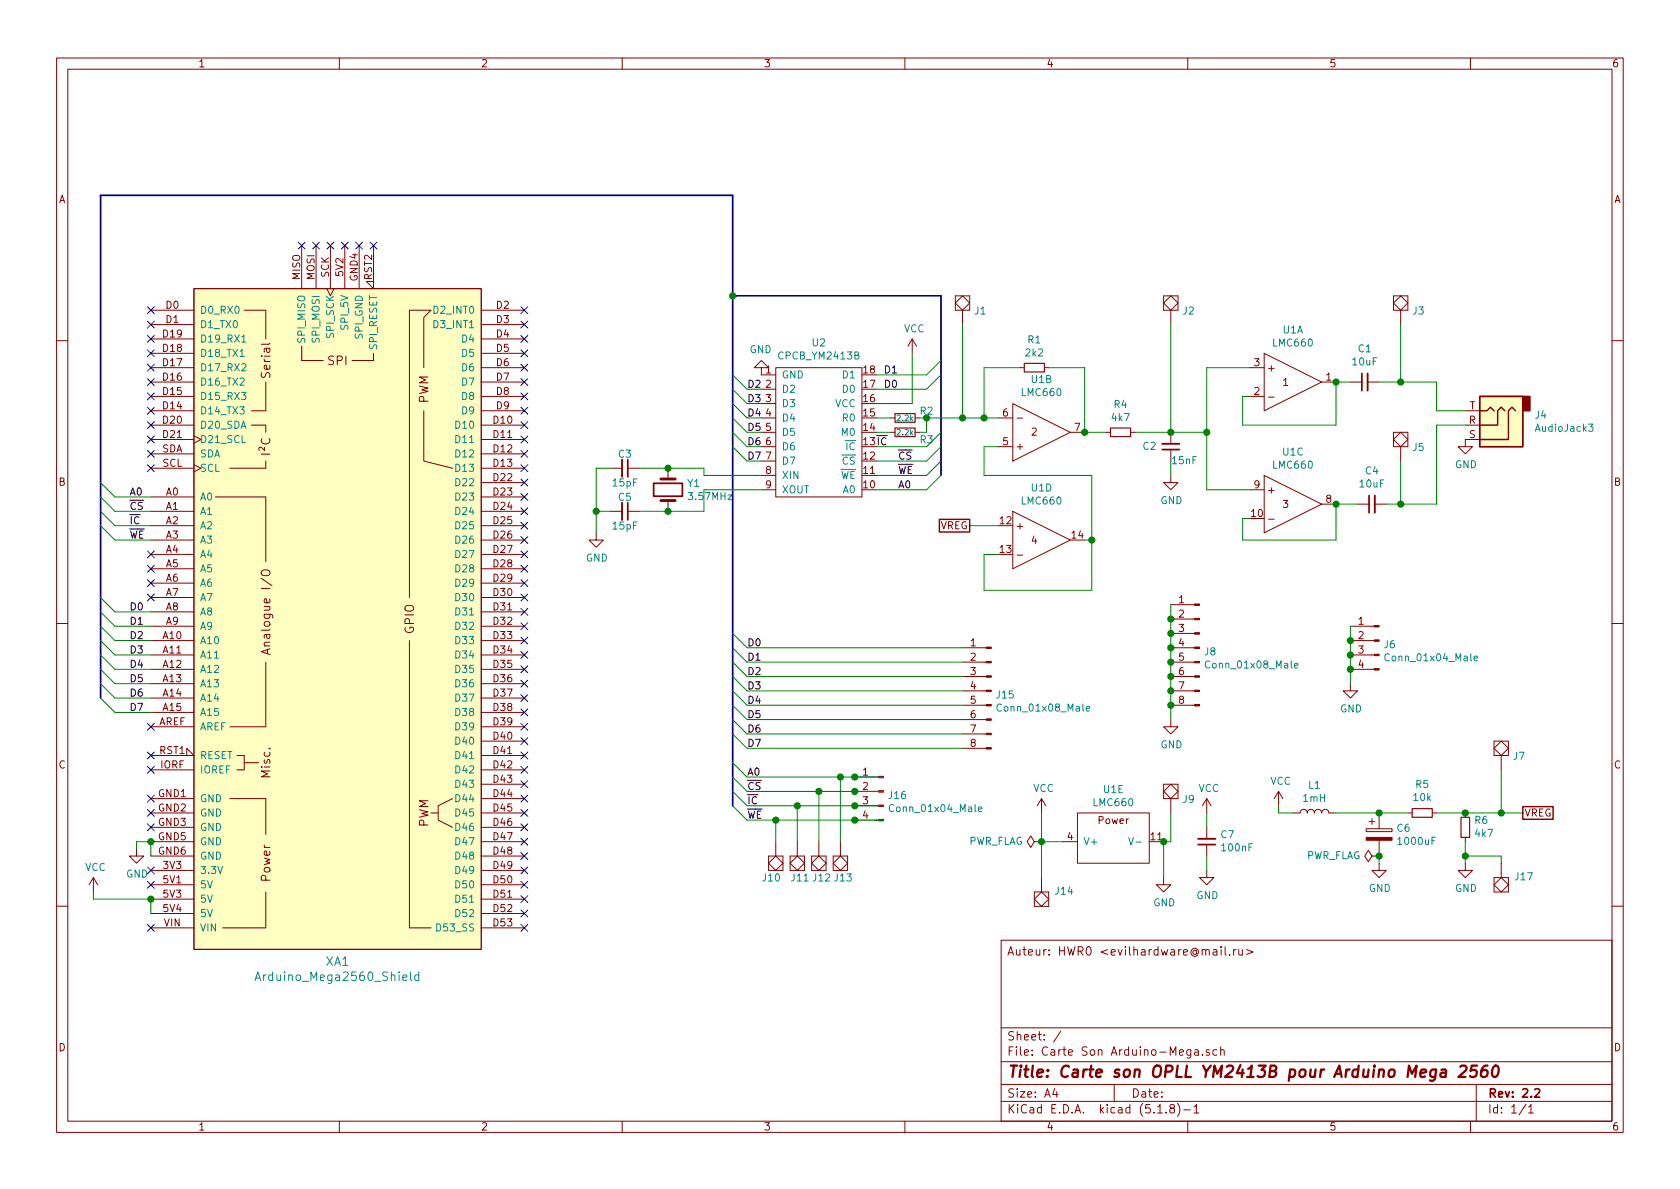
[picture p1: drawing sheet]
<svg xmlns="http://www.w3.org/2000/svg" width="297mm" height="210mm" viewBox="0 0 297 210" stroke-linecap="round" stroke-linejoin="round" font-family="sans-serif">
<defs><g id="words">
<text font-size="2.8" fill="#840000" x="178" y="190.5">Title: Carte son OPLL YM2413B pour Arduino Mega 2560</text>
<g font-size="2.1" fill="#840000">
<text x="58" y="64.6">SPI</text>
<text x="47.8" y="66.6" transform="rotate(-90 47.8 66.6)">Serial</text>
<text x="75.7" y="71.4" transform="rotate(-90 75.7 71.4)">PWM</text>
<text x="47.8" y="80.4" transform="rotate(-90 47.8 80.4)">I²C</text>
<text x="73.2" y="112.1" transform="rotate(-90 73.2 112.1)">GPIO</text>
<text x="47.8" y="114.7" transform="rotate(-90 47.8 114.7)">Analogue I/O</text>
<text x="47.8" y="137.5" transform="rotate(-90 47.8 137.5)">Misc.</text>
<text x="75.7" y="146.3" transform="rotate(-90 75.7 146.3)">PWM</text>
<text x="47.8" y="155.8" transform="rotate(-90 47.8 155.8)">Power</text>
<text x="178" y="169">Auteur: HWR0 &lt;evilhardware@mail.ru&gt;</text>
<text x="178" y="184">Sheet: /</text>
<text x="178" y="186.7">File: Carte Son Arduino-Mega.sch</text>
<text x="178" y="196.9">KiCad E.D.A. kicad (5.1.8)-1</text>
<text x="178" y="194.1">Size: A4</text>
<text x="200" y="194.1">Date:</text>
<text x="263" y="194.1">Rev: 2.2</text>
<text x="263" y="196.9">Id: 1/1</text>
</g>
<g font-size="2.1" fill="#008484">
<text x="46.2" y="173.5">Arduino_Mega2560_Shield</text>
<text x="57.6" y="170.8">XA1</text>
</g>
<g font-size="1.8" fill="#840000">
<text x="35" y="11.9">1</text>
<text x="85" y="11.9">2</text>
<text x="135" y="11.9">3</text>
<text x="185" y="11.9">4</text>
<text x="235" y="11.9">5</text>
<text x="285" y="11.9">6</text>
<text x="10.4" y="35.9">A</text>
<text x="285.4" y="35.9">A</text>
<text x="53.1" y="49.5" transform="rotate(-90 53.1 49.5)">MISO</text>
<text x="55.6" y="49.5" transform="rotate(-90 55.6 49.5)">MOSI</text>
<text x="58.2" y="49.1" transform="rotate(-90 58.2 49.1)">SCK</text>
<text x="60.7" y="48.8" transform="rotate(-90 60.7 48.8)">5V2</text>
<text x="63.2" y="49.7" transform="rotate(-90 63.2 49.7)">GND4</text>
<text x="65.8" y="49.5" transform="rotate(-90 65.8 49.5)">RST2</text>
<text x="28.9" y="59.7">D19</text>
<text x="29.4" y="54.6">D0</text>
<text x="29.4" y="57.1">D1</text>
<text x="87.8" y="54.6">D2</text>
<text x="87.8" y="57.1">D3</text>
<text x="87.8" y="59.7">D4</text>
<text x="28.9" y="64.8">D17</text>
<text x="28.9" y="62.2">D18</text>
<text x="87.8" y="62.2">D5</text>
<text x="87.8" y="64.8">D6</text>
<text x="221.8" y="64.8">3</text>
<text x="224.3" y="65.7">+</text>
<text x="28.9" y="69.8">D15</text>
<text x="28.9" y="67.3">D16</text>
<text x="87.8" y="67.3">D7</text>
<text x="87.8" y="69.8">D8</text>
<text x="135.4" y="66">1</text>
<text x="135.4" y="68.6">2</text>
<text x="135.4" y="71.1">3</text>
<text x="152.7" y="71.1">16</text>
<text x="152.7" y="68.6">17</text>
<text x="152.7" y="66">18</text>
<text x="221.8" y="69.8">2</text>
<text x="224.5" y="70.8">-</text>
<text x="226.8" y="68.2">1</text>
<text x="234.5" y="67.3">1</text>
<text x="28.9" y="72.4">D14</text>
<text x="28.9" y="74.9">D20</text>
<text x="28.9" y="77.5">D21</text>
<text x="87.3" y="74.9">D10</text>
<text x="87.3" y="77.5">D11</text>
<text x="87.8" y="72.4">D9</text>
<text x="135.4" y="73.7">4</text>
<text x="135.4" y="76.2">5</text>
<text x="152.7" y="76.2">14</text>
<text x="152.7" y="73.7">15</text>
<text x="177.3" y="73.7">6</text>
<text x="180.1" y="74.5">-</text>
<text x="182.4" y="77">2</text>
<text x="190" y="76.2">7</text>
<text x="259.7" y="74.9">R</text>
<text x="259.8" y="77.5">S</text>
<text x="259.8" y="72.4">T</text>
<text x="28.6" y="80">SDA</text>
<text x="28.7" y="82.5">SCL</text>
<text x="87.3" y="80">D12</text>
<text x="87.3" y="82.5">D13</text>
<text x="135.4" y="78.7">6</text>
<text x="135.4" y="81.3">7</text>
<text x="135.4" y="83.8">8</text>
<text x="152.7" y="83.8">11</text>
<text x="152.7" y="81.3">12</text>
<text x="177.3" y="78.7">5</text>
<text x="179.8" y="79.6">+</text>
<text x="10.4" y="85.9">B</text>
<text x="29.4" y="87.6">A0</text>
<text x="87.3" y="85.1">D22</text>
<text x="87.3" y="87.6">D23</text>
<text x="135.4" y="86.4">9</text>
<text x="152.7" y="86.4">10</text>
<text x="221.8" y="86.4">9</text>
<text x="224.3" y="87.3">+</text>
<text x="226.8" y="89.8">3</text>
<text x="234.5" y="88.9">8</text>
<text x="285.4" y="85.9">B</text>
<text x="29.4" y="90.2">A1</text>
<text x="29.4" y="92.7">A2</text>
<text x="29.4" y="95.2">A3</text>
<text x="87.3" y="90.2">D24</text>
<text x="87.3" y="92.7">D25</text>
<text x="87.3" y="95.2">D26</text>
<text x="166.2" y="93.6">VREG</text>
<text x="176.8" y="92.7">12</text>
<text x="179.8" y="93.6">+</text>
<text x="189.5" y="95.2">14</text>
<text x="221.3" y="91.4">10</text>
<text x="224.5" y="92.4">-</text>
<text x="29.4" y="97.8">A4</text>
<text x="29.4" y="100.3">A5</text>
<text x="87.3" y="97.8">D27</text>
<text x="87.3" y="100.3">D28</text>
<text x="176.8" y="97.8">13</text>
<text x="180.1" y="98.7">-</text>
<text x="182.4" y="96.2">4</text>
<text x="29.4" y="102.9">A6</text>
<text x="29.4" y="105.4">A7</text>
<text x="29.4" y="107.9">A8</text>
<text x="87.3" y="102.9">D29</text>
<text x="87.3" y="105.4">D30</text>
<text x="87.3" y="107.9">D31</text>
<text x="208.4" y="106.7">1</text>
<text x="28.9" y="113">A10</text>
<text x="29.4" y="110.5">A9</text>
<text x="87.3" y="110.5">D32</text>
<text x="87.3" y="113">D33</text>
<text x="208.4" y="109.2">2</text>
<text x="208.4" y="111.8">3</text>
<text x="240.2" y="110.5">1</text>
<text x="240.2" y="113">2</text>
<text x="28.9" y="115.6">A11</text>
<text x="28.9" y="118.1">A12</text>
<text x="87.3" y="115.6">D34</text>
<text x="87.3" y="118.1">D35</text>
<text x="171.6" y="114.3">1</text>
<text x="171.6" y="116.8">2</text>
<text x="171.6" y="119.4">3</text>
<text x="208.4" y="114.3">4</text>
<text x="208.4" y="116.8">5</text>
<text x="208.4" y="119.4">6</text>
<text x="240.2" y="115.6">3</text>
<text x="240.2" y="118.1">4</text>
<text x="28.9" y="120.6">A13</text>
<text x="28.9" y="123.2">A14</text>
<text x="28.9" y="125.7">A15</text>
<text x="87.3" y="120.6">D36</text>
<text x="87.3" y="123.2">D37</text>
<text x="87.3" y="125.7">D38</text>
<text x="171.6" y="121.9">4</text>
<text x="171.6" y="124.5">5</text>
<text x="208.4" y="121.9">7</text>
<text x="208.4" y="124.5">8</text>
<text x="28.1" y="128.3">AREF</text>
<text x="87.3" y="128.3">D39</text>
<text x="87.3" y="130.8">D40</text>
<text x="171.6" y="127">6</text>
<text x="171.6" y="129.5">7</text>
<text x="10.4" y="135.9">C</text>
<text x="28.2" y="133.3">RST1</text>
<text x="28.4" y="135.9">IORF</text>
<text x="87.3" y="133.3">D41</text>
<text x="87.3" y="135.9">D42</text>
<text x="152.6" y="137.2">1</text>
<text x="171.6" y="132.1">8</text>
<text x="285.4" y="135.9">C</text>
<text x="28" y="141">GND1</text>
<text x="28" y="143.5">GND2</text>
<text x="87.3" y="138.4">D43</text>
<text x="87.3" y="141">D44</text>
<text x="87.3" y="143.5">D45</text>
<text x="152.6" y="139.7">2</text>
<text x="152.6" y="142.2">3</text>
<text x="28" y="146">GND3</text>
<text x="28" y="148.6">GND5</text>
<text x="87.3" y="146">D46</text>
<text x="87.3" y="148.6">D47</text>
<text x="152.6" y="144.8">4</text>
<text x="188.7" y="148.6">4</text>
<text x="194.2" y="145.7">Power</text>
<text x="203.5" y="148.6">11</text>
<text x="269.5" y="144.4">VREG</text>
<text x="28" y="151.1">GND6</text>
<text x="28.9" y="153.7">3V3</text>
<text x="87.3" y="151.1">D48</text>
<text x="87.3" y="153.7">D49</text>
<text x="28.9" y="156.2">5V1</text>
<text x="28.9" y="158.7">5V3</text>
<text x="28.9" y="161.3">5V4</text>
<text x="87.3" y="156.2">D50</text>
<text x="87.3" y="158.7">D51</text>
<text x="87.3" y="161.3">D52</text>
<text x="29" y="163.8">VIN</text>
<text x="87.3" y="163.8">D53</text>
<text x="10.4" y="185.9">D</text>
<text x="285.4" y="185.9">D</text>
<text x="35" y="199.9">1</text>
<text x="85" y="199.9">2</text>
<text x="135" y="199.9">3</text>
<text x="185" y="199.9">4</text>
<text x="235" y="199.9">5</text>
<text x="285" y="199.9">6</text>
</g>
<g font-size="1.8" fill="#008484">
<text x="35.3" y="55.5">D0_RX0</text>
<text x="35.3" y="58">D1_TX0</text>
<text x="59.1" y="59.6" transform="rotate(-90 59.1 59.6)">SPI_SCK</text>
<text x="61.6" y="58.1" transform="rotate(-90 61.6 58.1)">SPI_5V</text>
<text x="64.1" y="59.8" transform="rotate(-90 64.1 59.8)">SPI_GND</text>
<text x="77" y="55.5">D2_INT0</text>
<text x="77" y="58">D3_INT1</text>
<text x="159.8" y="58.8">VCC</text>
<text x="172.4" y="55.6">J1</text>
<text x="209.2" y="55.6">J2</text>
<text x="226.8" y="59">U1A</text>
<text x="249.8" y="55.6">J3</text>
<text x="35.3" y="65.7">D17_RX2</text>
<text x="35.3" y="63.1">D18_TX1</text>
<text x="35.3" y="60.6">D19_RX1</text>
<text x="54" y="60.4" transform="rotate(-90 54 60.4)">SPI_MISO</text>
<text x="56.5" y="60.4" transform="rotate(-90 56.5 60.4)">SPI_MOSI</text>
<text x="66.7" y="61.8" transform="rotate(-90 66.7 61.8)">SPI_RESET</text>
<text x="81.8" y="60.6">D4</text>
<text x="81.8" y="63.1">D5</text>
<text x="81.8" y="65.7">D6</text>
<text x="132.5" y="62.5">GND</text>
<text x="137.8" y="63.6">CPCB_YM2413B</text>
<text x="143.7" y="61.3">U2</text>
<text x="181.4" y="63">2k2</text>
<text x="181.8" y="60.7">R1</text>
<text x="225.2" y="61.3">LMC660</text>
<text x="239.2" y="64.6">10uF</text>
<text x="240.2" y="62.3">C1</text>
<text x="35.3" y="70.7">D15_RX3</text>
<text x="35.3" y="68.2">D16_TX2</text>
<text x="81.8" y="68.2">D7</text>
<text x="81.8" y="70.7">D8</text>
<text x="138.2" y="66.9">GND</text>
<text x="138.2" y="69.5">D2</text>
<text x="149.1" y="69.5">D0</text>
<text x="149.1" y="66.9">D1</text>
<text x="180.8" y="70">LMC660</text>
<text x="182.4" y="67.7">U1B</text>
<text x="35.3" y="73.3">D14_TX3</text>
<text x="35.3" y="75.8">D20_SDA</text>
<text x="80.8" y="75.8">D10</text>
<text x="81.8" y="73.3">D9</text>
<text x="138.2" y="72">D3</text>
<text x="138.2" y="74.5">D4</text>
<text x="138.2" y="77.1">D5</text>
<text x="147.7" y="72">VCC</text>
<text x="148.9" y="77.1">M0</text>
<text x="149.1" y="74.5">R0</text>
<text x="196.6" y="74.5">4k7</text>
<text x="197" y="72.2">R4</text>
<text x="271.5" y="74">J4</text>
<text x="271.7" y="76.3">AudioJack3</text>
<text x="35.3" y="78.4">D21_SCL</text>
<text x="35.3" y="83.4">SCL</text>
<text x="35.3" y="80.9">SDA</text>
<text x="80.8" y="78.4">D11</text>
<text x="80.8" y="80.9">D12</text>
<text x="80.8" y="83.4">D13</text>
<text x="109.4" y="80.9">C3</text>
<text x="138.2" y="79.6">D6</text>
<text x="138.2" y="82.2">D7</text>
<text x="148.9" y="82.2">CS</text>
<text x="149.6" y="79.6">IC</text>
<text x="162.7" y="78.4">R3</text>
<text x="202.1" y="79.5">C2</text>
<text x="207.3" y="82.1">15nF</text>
<text x="225.2" y="82.9">LMC660</text>
<text x="226.8" y="80.6">U1C</text>
<text x="241.5" y="83.9">C4</text>
<text x="249.8" y="79.8">J5</text>
<text x="257.3" y="82.8">GND</text>
<text x="35.3" y="88.5">A0</text>
<text x="80.8" y="86">D22</text>
<text x="80.8" y="88.5">D23</text>
<text x="108.4" y="86">15pF</text>
<text x="109.4" y="88.6">C5</text>
<text x="121.6" y="86.1">Y1</text>
<text x="122" y="88.4">3.57MHz</text>
<text x="138.2" y="84.7">XIN</text>
<text x="138.2" y="87.2">XOUT</text>
<text x="148.5" y="84.7">WE</text>
<text x="149.1" y="87.2">A0</text>
<text x="180.8" y="89.2">LMC660</text>
<text x="182.4" y="86.9">U1D</text>
<text x="205.2" y="89.1">GND</text>
<text x="240.5" y="86.2">10uF</text>
<text x="35.3" y="91.1">A1</text>
<text x="35.3" y="93.6">A2</text>
<text x="80.8" y="91.1">D24</text>
<text x="80.8" y="93.6">D25</text>
<text x="108.4" y="93.6">15pF</text>
<text x="35.3" y="96.1">A3</text>
<text x="35.3" y="98.7">A4</text>
<text x="35.3" y="101.2">A5</text>
<text x="80.8" y="96.1">D26</text>
<text x="80.8" y="98.7">D27</text>
<text x="80.8" y="101.2">D28</text>
<text x="103.6" y="99.3">GND</text>
<text x="35.3" y="103.8">A6</text>
<text x="35.3" y="106.3">A7</text>
<text x="80.8" y="103.8">D29</text>
<text x="80.8" y="106.3">D30</text>
<text x="35.3" y="113.9">A10</text>
<text x="35.3" y="108.8">A8</text>
<text x="35.3" y="111.4">A9</text>
<text x="80.8" y="108.8">D31</text>
<text x="80.8" y="111.4">D32</text>
<text x="80.8" y="113.9">D33</text>
<text x="35.3" y="116.5">A11</text>
<text x="35.3" y="119">A12</text>
<text x="80.8" y="116.5">D34</text>
<text x="80.8" y="119">D35</text>
<text x="213" y="115.9">J8</text>
<text x="213.6" y="118.2">Conn_01x08_Male</text>
<text x="244.8" y="114.6">J6</text>
<text x="245.4" y="116.9">Conn_01x04_Male</text>
<text x="35.3" y="121.5">A13</text>
<text x="35.3" y="124.1">A14</text>
<text x="80.8" y="121.5">D36</text>
<text x="80.8" y="124.1">D37</text>
<text x="176.3" y="123.5">J15</text>
<text x="176.8" y="125.8">Conn_01x08_Male</text>
<text x="236.9" y="126">GND</text>
<text x="35.3" y="126.6">A15</text>
<text x="35.3" y="129.2">AREF</text>
<text x="80.8" y="126.6">D38</text>
<text x="80.8" y="129.2">D39</text>
<text x="80.8" y="131.7">D40</text>
<text x="35.3" y="136.8">IOREF</text>
<text x="35.3" y="134.2">RESET</text>
<text x="80.8" y="134.2">D41</text>
<text x="80.8" y="136.8">D42</text>
<text x="205.2" y="132.3">GND</text>
<text x="267.6" y="134.4">J7</text>
<text x="35.3" y="141.9">GND</text>
<text x="80.8" y="139.3">D43</text>
<text x="80.8" y="141.9">D44</text>
<text x="157.2" y="141.3">J16</text>
<text x="157.8" y="143.6">Conn_01x04_Male</text>
<text x="182.7" y="140">VCC</text>
<text x="193.5" y="142.6">LMC660</text>
<text x="195.1" y="140.3">U1E</text>
<text x="209.2" y="142">J9</text>
<text x="211.9" y="140">VCC</text>
<text x="224.6" y="138.8">VCC</text>
<text x="230.5" y="141.8">1mH</text>
<text x="231.4" y="139.5">L1</text>
<text x="250" y="141.7">10k</text>
<text x="250.3" y="139.3">R5</text>
<text x="35.3" y="144.4">GND</text>
<text x="35.3" y="146.9">GND</text>
<text x="35.3" y="149.5">GND</text>
<text x="80.8" y="144.4">D45</text>
<text x="80.8" y="146.9">D46</text>
<text x="80.8" y="149.5">D47</text>
<text x="171.2" y="149.4">PWR_FLAG</text>
<text x="191.5" y="149.5">V+</text>
<text x="215.9" y="148.2">C7</text>
<text x="247" y="147.1">C6</text>
<text x="247.4" y="149.4">1000uF</text>
<text x="260.8" y="145.7">R6</text>
<text x="260.9" y="148">4k7</text>
<text x="15" y="154">VCC</text>
<text x="22.3" y="155.2">GND</text>
<text x="35.3" y="154.6">3.3V</text>
<text x="35.3" y="152">GND</text>
<text x="80.8" y="152">D48</text>
<text x="80.8" y="154.6">D49</text>
<text x="134.9" y="155.9">J10</text>
<text x="140" y="155.9">J11 J12 J13</text>
<text x="216.2" y="150.5">100nF</text>
<text x="230.9" y="151.9">PWR_FLAG</text>
<text x="267.9" y="155.7">J17</text>
<text x="35.3" y="157.1">5V</text>
<text x="35.3" y="159.6">5V</text>
<text x="80.8" y="157.1">D50</text>
<text x="80.8" y="159.6">D51</text>
<text x="186.7" y="158.2">J14</text>
<text x="203.9" y="160.3">GND</text>
<text x="211.5" y="159">GND</text>
<text x="242" y="157.7">GND</text>
<text x="257.3" y="157.7">GND</text>
<text x="35.3" y="162.2">5V</text>
<text x="35.3" y="164.7">VIN</text>
<text x="77.5" y="164.7">D53_SS</text>
<text x="80.8" y="162.2">D52</text>
</g>
<g font-size="1.8">
<text x="132.1" y="68.6">D2</text>
<text x="132.1" y="71.1">D3</text>
<text x="156.2" y="68.6">D0</text>
<text x="156.2" y="66">D1</text>
<text x="132.1" y="73.7">D4</text>
<text x="132.1" y="76.2">D5</text>
<text x="132.1" y="78.7">D6</text>
<text x="132.1" y="81.3">D7</text>
<text x="152.7" y="78.7">13IC</text>
<text x="158.7" y="81.3">CS</text>
<text x="158.7" y="83.8">WE</text>
<text x="22.9" y="87.6">A0</text>
<text x="158.7" y="86.4">A0</text>
<text x="22.9" y="90.2">CS</text>
<text x="22.9" y="92.7">IC</text>
<text x="22.9" y="95.2">WE</text>
<text x="22.9" y="107.9">D0</text>
<text x="22.9" y="113">D2</text>
<text x="22.9" y="110.5">D1</text>
<text x="22.9" y="115.6">D3</text>
<text x="22.9" y="118.1">D4</text>
<text x="132.1" y="114.3">D0</text>
<text x="132.1" y="116.8">D1</text>
<text x="132.1" y="119.4">D2</text>
<text x="22.9" y="125.7">D7</text>
<text x="22.9" y="123.2">D6</text>
<text x="22.9" y="120.6">D5</text>
<text x="132.1" y="121.9">D3</text>
<text x="132.1" y="124.5">D4</text>
<text x="132.1" y="127">D5</text>
<text x="132.1" y="129.5">D6</text>
<text x="132.1" y="137.2">A0</text>
<text x="132.1" y="132.1">D7</text>
<text x="132.1" y="139.7">CS</text>
<text x="132.1" y="142.2">IC</text>
<text x="132.1" y="144.8">WE</text>
</g>
<text font-size="1.8" fill="#008400" x="162.7" y="73.3">R2</text>
<g font-size="1.4" fill="#008484">
<text x="158.7" y="74.4">2.2k</text>
<text x="158.7" y="77">2.2k</text>
</g>
</g></defs>
<g fill="none" stroke="#840000" stroke-width=".18">
<path d="M10 10.3h277v189.9h-277zM12 12.2h273v186.1h-273zM60 10.3v1.9M110 10.3v1.9M160 10.3v1.9M210 10.3v1.9M260 10.3v1.9M26.7 54.9h7.6M26.7 57.4h7.6M26.7 59.9h7.6M34.3 51h50.8v116.9h-50.8zM43.2 54.9h3.8z"/>
<path d="M47 54.9v5zM53.3 43.4v7.6M55.9 43.4v7.6M57.8 51l.6 1.3 .7-1.3M58.4 43.4v7.6M61 43.4v7.6M63.5 43.4v7.6M66 43.4v7.6l-1.2-1.2h1.2M72.4 54.9v50.8zM72.4 54.9h3.8l-1.3 1.2v8.9M85.1 54.9h7.6M85.1 57.4h7.6"/>
<path d="M85.1 59.9h7.6M161.3 59.9l-.8 1.3M161.3 59.9v2.6M161.3 59.9l.8 1.3M168.9 54.9h2.5zM168.9 52.3v2.6zM168.9 52.3h1.3zM168.9 53.6l1.3-1.3 1.2 1.3-1.2 1.3zM170.2 52.3h1.2zM170.2 54.9v2.5M171.4 52.3v2.6zM205.7 54.9h2.6z"/>
<path d="M205.7 52.3v2.6zM205.7 52.3h1.3zM207 52.3h1.3zM207 52.3l1.3 1.3-1.3 1.3-1.3-1.3zM207 54.9v2.5M208.3 52.3v2.6zM246.4 54.9h2.5zM246.4 52.3v2.6zM246.4 52.3h1.2zM247.6 52.3h1.3zM247.6 52.3l1.3 1.3-1.3 1.3-1.2-1.3zM247.6 54.9v2.5"/>
<path d="M248.9 52.3v2.6zM10 60.2h2M26.7 75.2h7.6M26.7 77.7h7.6M26.7 72.6h7.6M26.7 70.1h7.6M26.7 67.6h7.6M26.7 65h7.6M26.7 62.5h7.6M34.3 77.1l1.3 .6-1.3 .7M44.4 75.2h2.6zM44.4 72.6h2.6z"/>
<path d="M47 75.2v1.2zM47 67.6v5zM53.3 61.2v2.5zM53.3 63.7h3.8zM62.2 63.7h3.8zM66 62.5v1.2zM74.9 72.6v8.9l5.1 1.3M85.1 75.2h7.6M85.1 77.7h7.6M85.1 72.6h7.6M85.1 70.1h7.6M85.1 67.6h7.6"/>
<path d="M85.1 65h7.6M85.1 62.5h7.6M134.6 65h1.3l-1.3-1.3-1.3 1.3h1.3v1.3h2.6M134.6 79h2.6M134.6 73.9h2.6M134.6 76.4h2.6M134.6 68.8h2.6M134.6 71.4h2.6M137.2 65h15.2v22.9h-15.2zM157.5 73.9h.7M157.5 76.4h.7M161.8 73.9h.8"/>
<path d="M161.8 76.4h.8M176.5 79h2.6M176.5 73.9h2.6M179.1 71.4l10.1 5-10.1 5.1zM180.3 65h.8M184.7 65h.7M189.2 76.4h2.6M195.6 76.4h.7M199.9 76.4h.8M207 76.4v2.1M207 79.5v2M221 70.1h2.5"/>
<path d="M221 65h2.5M223.5 62.5l10.2 5.1-10.2 5zM233.7 67.6h2.5M238.8 67.6h2M241.8 67.6h2M246.4 79h2.5zM246.4 76.4v2.6zM246.4 76.4h1.2zM247.6 76.4h1.3zM247.6 76.4l1.3 1.3-1.3 1.3-1.2-1.3zM247.6 79v2.5M248.9 76.4v2.6z"/>
<path d="M259.1 75.2h2.5M259.1 72.6h2.5M261.6 77.7h-2.5v1.3h1.2l-1.2 1.3-1.3-1.3h1.3M285 60.2h2M26.7 87.9h7.6M26.7 90.4h7.6M26.7 93h7.6M26.7 95.5h7.6M26.7 98h7.6M26.7 80.3h7.6M26.7 82.8h7.6M34.3 82.2l1.3 .6-1.3 .6"/>
<path d="M38.1 87.9h8.9v11.4M40.6 82.8h6.4zM47 81.5v1.3zM85.1 87.9h7.6M85.1 90.4h7.6M85.1 93h7.6M85.1 95.5h7.6M85.1 98h7.6M85.1 80.3h7.6M85.1 82.8h7.6M85.1 85.3h7.6M105.4 94.2v1.3h1.3l-1.3 1.3-1.3-1.3h1.3"/>
<path d="M107.9 90.4h2.1M107.9 82.8h2.1M111 90.4h2M111 82.8h2M118.1 82.8v1.9M118.1 88.5v1.9M134.6 86.6h2.6M134.6 81.5h2.6M134.6 84.1h2.6M179.1 90.4l10.1 5.1-10.1 5.1zM207 84.1v1.2h1.3l-1.3 1.3-1.3-1.3h1.3M221 86.6h2.5"/>
<path d="M223.5 84.1l10.2 5-10.2 5.1zM233.7 89.1h2.5M240 89.1h2.1M243.1 89.1h2M10 110.3h2M26.7 113.3h7.6M26.7 115.8h7.6M26.7 118.4h7.6M26.7 100.6h7.6M26.7 103.1h7.6M26.7 105.7h7.6M26.7 108.2h7.6"/>
<path d="M26.7 110.7h7.6M46.4 100.9a1.04 1.04 0 0 1 1.3 .2v.5a.99 .99 0 0 1-1.5-.2v-.3zM47 117.1v11.4M47.3 114.9v.7M47.7 114.7l-1.5 .5 1.5 .5M72.4 113.3v50.8zM85.1 113.3h7.6M85.1 115.8h7.6M85.1 118.4h7.6M85.1 100.6h7.6M85.1 103.1h7.6M85.1 105.7h7.6"/>
<path d="M85.1 108.2h7.6M85.1 110.7h7.6M170.2 119.6h4.2M170.2 117.1h4.2M170.2 114.5h4.2M207 119.6h4.2M207 117.1h4.2M207 114.5h4.2M207 112h4.2M207 109.5h4.2M207 106.9h4.2M238.8 113.3h4.2"/>
<path d="M238.8 115.8h4.2M238.8 118.4h4.2M238.8 110.7h4.2M285 110.3h2M26.7 133.6h7.6l-1.3-1.3v1.3M26.7 120.9h7.6M26.7 123.4h7.6M26.7 126h7.6M26.7 128.5h7.6M26.7 136.1h7.6M40.6 128.5h6.4zM41.9 136.1h1.3z"/>
<path d="M41.9 133.6h1.3zM43.2 134.9h2.5zM43.2 133.6v2.5zM85.1 120.9h7.6M85.1 123.4h7.6M85.1 126h7.6M85.1 128.5h7.6M85.1 131.1h7.6M85.1 133.6h7.6M85.1 136.1h7.6M85.1 138.7h7.6M151.1 139.9h4.2"/>
<path d="M151.1 137.4h4.2M170.2 132.3h4.2M170.2 129.8h4.2M170.2 127.2h4.2M170.2 124.7h4.2M170.2 122.2h4.2M205.7 138.7v2.5zM205.7 138.7h1.3zM207 138.7h1.3zM207 138.7l1.3 1.2-1.3 1.3-1.3-1.3zM207 127.2v1.3h1.3l-1.3 1.3-1.3-1.3h1.3M207 124.7h4.2"/>
<path d="M207 122.2h4.2M208.3 138.7v2.5zM226.1 139.9l-.8 1.3M226.1 139.9v2.6M226.1 139.9l.7 1.3M238.8 120.9v1.3h1.2l-1.2 1.2-1.3-1.2h1.3M264.2 133.6h2.5zM264.2 131.1v2.5zM264.2 131.1h1.2zM265.4 131.1h1.3zM265.4 131.1l1.3 1.2-1.3 1.3-1.2-1.3zM265.4 133.6v2.5"/>
<path d="M266.7 131.1v2.5zM16.5 155.2l-.8 1.3M16.5 155.2v2.5M16.5 155.2l.8 1.3M24.1 150.1v1.3h1.3l-1.3 1.2-1.2-1.2h1.2M26.7 143.8h7.6M26.7 153.9h7.6M26.7 156.5h7.6M26.7 159h7.6M26.7 141.2h7.6M26.7 146.3h7.6M26.7 148.8h7.6"/>
<path d="M26.7 151.4h7.6M40.6 141.2h6.4zM47 157.7v6.4zM47 141.2v6.4zM76.2 143.8h1.3M80 141.2l-2.5 1.3v2.5l2.5 1.3M85.1 143.8h7.6M85.1 153.9h7.6M85.1 156.5h7.6M85.1 159h7.6M85.1 141.2h7.6M85.1 146.3h7.6"/>
<path d="M85.1 148.8h7.6M85.1 151.4h7.6M135.9 151.4h2.5zM135.9 151.4v2.5zM135.9 153.9h1.3zM135.9 152.6l1.3-1.2 1.2 1.2-1.2 1.3zM137.2 153.9h1.2zM137.2 148.8v2.6M138.4 151.4v2.5zM139.7 151.4h2.5zM139.7 151.4v2.5zM139.7 153.9h1.3z"/>
<path d="M139.7 152.6l1.3-1.2 1.2 1.2-1.2 1.3zM141 153.9h1.2zM141 148.8v2.6M142.2 151.4v2.5zM143.5 151.4h2.5zM143.5 151.4v2.5zM143.5 153.9h1.3zM143.5 152.6l1.3-1.2 1.2 1.2-1.2 1.3zM144.8 153.9h1.2zM144.8 148.8v2.6M146 151.4v2.5zM147.3 151.4h2.6z"/>
<path d="M147.3 151.4v2.5zM147.3 153.9h1.3zM147.3 152.6l1.3-1.2 1.3 1.2-1.3 1.3zM148.6 153.9h1.3zM148.6 148.8v2.6M149.9 151.4v2.5zM151.1 145h4.2M151.1 142.5h4.2M182.9 157.7h2.5zM182.9 157.7v2.6zM182.9 148.8l-.7-1-.6 1 .6 1.1 .7-1.1h1.2M182.9 159l1.2-1.3 1.3 1.3-1.3 1.3z"/>
<path d="M184.1 148.8h.1M184.1 141.2v2.6M184.1 155.2v2.5M184.1 141.2l-.7 1.3M184.1 141.2l.8 1.3M185.4 157.7v2.6zM188 148.8h2.5M190.5 143.8h12.7v8.8h-12.7zM205.7 141.2h2.6zM205.7 155.2v1.3h1.3l-1.3 1.2-1.2-1.2h1.2M207 141.2v2.6M213.4 153.9v1.3h1.2l-1.2 1.3-1.3-1.3h1.3"/>
<path d="M213.4 141.2l-.8 1.3M213.4 141.2v2.6M213.4 146.3v2M213.4 149.3v2.1M213.4 141.2l.7 1.3M228.6 143.8h1.3a.63 .63 0 0 1 .6-.7 .63 .63 0 0 1 .6 .7 .63 .63 0 0 1 .7-.7 .63 .63 0 0 1 .6 .7 .63 .63 0 0 1 .6-.7 .63 .63 0 0 1 .7 .7 .63 .63 0 0 1 .6-.7 .63 .63 0 0 1 .6 .7h1.3M241.6 146.6h4.5v.5h-4.5zM242.1 145.3h1M242.6 151.4l-.7-1-.6 1 .6 1 .7-1h1.2M242.6 144.8v1M243.8 151.4h.1M243.8 152.6v1.3h1.3l-1.3 1.3-1.2-1.3h1.2"/>
<path d="M243.8 143.8v2.8M243.8 148.6v2.8M248.9 143.8h.8M253.2 143.8h.8M259.1 152.6v1.3h1.2l-1.2 1.3-1.3-1.3h1.3M259.1 143.8v.7M259.1 148.1v.7M264.2 155.2h2.5zM264.2 155.2v2.5zM264.2 157.7h1.2zM264.2 156.5l1.2-1.3 1.3 1.3-1.3 1.2zM265.4 157.7h1.3z"/>
<path d="M265.4 152.6v2.6M266.7 155.2v2.5zM10 160.2h2M26.7 164.1h7.6M26.7 161.5h7.6M39.4 164.1h7.6zM72.4 164.1h3.8M85.1 164.1h7.6M85.1 161.5h7.6M177 166.3h108v32h-108zM182.9 160.3h1.2zM184.1 160.3h1.3z"/>
<path d="M215.9 167.4v.2M215.9 167.9v1M216.6 167.4v1.3l.2 .2M217.4 168.8v.1M218.1 167.9v1M218.5 167.9l-.3 .1-.1 .2M219 167.9v.8a.37 .37 0 0 0 .7 .1M219.7 167.9v1M220.4 167.9l1.1 .4-1.1 .5M285 160.2h2M60 198.3v1.9M110 198.3v1.9"/>
<path d="M160 198.3v1.9M177 194.8h108M177 191.8h108M177 187.8h108M177 181.8h108M186.5 192.5l-.4 1h1M186.8 193v1M187.6 182.3l-1.3 2M197 191.8v3M204.7 196.8h.8M206.2 196.7v.1M207.1 196l-.3-.3 .2-.3a.48 .48 0 0 1 .6 .1l-.1 .4a.52 .52 0 0 0-.6 .2 .52 .52 0 0 0 .1 .6l.4 .1 .2-.1 .1-.4-.3-.3"/>
<path d="M208.2 195.1a1.71 1.71 0 0 1 0 2.3M209.3 196.3h1.2M210 198.3v1.9M210.5 185.6v1.2l-.2 .3-.4-.1M210.5 185.7l-.4-.1-.3 .3 .2 .6h.5M211.1 195.8l.4-.5v1.5M211.1 196.8h.9M211.3 185.7h.5l.1 .9M211.9 186h-.5l-.2 .3 .2 .3 .5-.1M212.6 186.5v.1M213.8 185.7l-.3-.1-.2 .2v.2l.5 .2v.3h-.5M215.2 185.7l-.4-.1-.3 .3v.6l.3 .1 .4-.1"/>
<path d="M215.8 185.7l.2-.1 .4 .1 .1 .9M215.8 185.1v1.5M260 198.3v1.9M261 191.8v6.5M269.8 195.2l-1.2 2M270.3 195.8l.4-.5v1.5M270.3 196.8h.8"/>
</g>
<path d="M205.5 79.5h3M240.8 66v3.1M111 81.3v3M111 88.9v3M115.6 85.5h5v2.3h-5zM242.1 87.6v3.1M211.8 149.3h3.1M271.4 192.7l.2-.2h.4l.2 .5-.9 1h.9" fill="none" stroke="#840000" stroke-width=".3"/>
<path d="M254.9 189.2h.7v1.2M255.7 189.6l-.7 .1a.4 .4 0 0 0-.4 .3 .4 .4 0 0 0 .3 .4l.7-.1M258.2 188.6l.3-.2h.5l.2 .2 .1 .4-.1 .3-1.3 1.1h1.2M261.2 188.4h-1l-.2 1 .3-.2 .7 .1 .1 .3-.2 .7-.3 .1h-.5l-.2-.1M263 188.4a.93 .93 0 0 0-1.1 .9l-.1 .8 .2 .2a.66 .66 0 0 0 1-.2v-.5l-.1-.3a.65 .65 0 0 0-.9 .1l-.1 .2M264.2 188.5a.44 .44 0 0 1 .5 0 .44 .44 0 0 1 .2 .3 1.15 1.15 0 0 1-.7 1.6 1.3 1.3 0 0 1 0-1.9z" fill="none" stroke="#840000" stroke-width=".41"/>
<g fill="#840000" stroke="#840000" stroke-width=".18">
<path d="M155.3 144.9h.9v.3h-.9z"/>
<path d="M155.3 142.4h.9v.2h-.9z"/>
<path d="M155.3 139.8h.9v.3h-.9z"/>
<path d="M155.3 137.3h.9v.2h-.9z"/>
<path d="M174.4 132.2h.9v.3h-.9z"/>
<path d="M174.4 129.7h.9v.2h-.9z"/>
<path d="M174.4 127.1h.9v.3h-.9z"/>
<path d="M174.4 124.6h.9v.2h-.9z"/>
<path d="M174.4 122h.9v.3h-.9z"/>
<path d="M174.4 119.5h.9v.3h-.9z"/>
<path d="M174.4 117h.9v.2h-.9z"/>
<path d="M174.4 114.4h.9v.3h-.9z"/>
<path d="M241.6 148.1h4.5v.5h-4.5z"/>
<path d="M211.2 124.6h.9v.2h-.9z"/>
<path d="M211.2 122h.9v.3h-.9z"/>
<path d="M211.2 119.5h.9v.3h-.9z"/>
<path d="M211.2 117h.9v.2h-.9z"/>
<path d="M211.2 114.4h.9v.3h-.9z"/>
<path d="M211.2 111.9h.9v.2h-.9z"/>
<path d="M211.2 109.3h.9v.3h-.9z"/>
<path d="M211.2 106.8h.9v.3h-.9z"/>
<path d="M243 118.2h.8v.3h-.8z"/>
<path d="M243 115.7h.8v.2h-.8z"/>
<path d="M243 113.2h.8v.2h-.8z"/>
<path d="M243 110.6h.8v.3h-.8z"/>
</g>
<g fill="none" stroke="#008484" stroke-width=".18">
<path d="M42.4 63h.8M42.7 60.5h.8M280.9 75h.8l-.4 .5 .3 .1v.6l-.5 .1-.2-.2M228.9 117.7l.6-.1-.1-.3h-.3l-.2 .2 .1 .6h.4M260.6 116.4l.6-.1v-.2l-.4-.1-.2 .2 .1 .6h.5M192 125.3l.7-.1-.1-.2-.4-.1-.2 .2 .1 .6h.5M173 143.1l.6-.1v-.3h-.4l-.2 .2 .1 .6h.5M199.6 148.1l.4 1.3 .4-1.3M200.8 148.9h1M45.1 173.4l.5-1.5 .5 1.5M45.2 173h.8M72.6 171.9v1.3l.2 .2"/>
<path d="M74 172.5l-.4-.1-.2 .1v.7a.48 .48 0 0 0 .6 .1M74 171.9v1.5"/>
</g>
<g fill="#ffffc2" stroke="#ffffc2" stroke-width=".18">
<path d="M34.3 51h50.8v116.9h-50.8z"/>
<path d="M261.6 70.1h7.6v8.9h-7.6z"/>
</g>
<path d="M158.2 73.1h3.6v1.6h-3.6zM158.2 75.7h3.6v1.5h-3.6zM181.1 64.3h3.6v1.5h-3.6zM196.3 75.7h3.6v1.5h-3.6zM249.7 143h3.5v1.5h-3.5zM258.3 144.5h1.5v3.6h-1.5z" fill="none" stroke="#840000" stroke-width=".2"/>
<path d="M261.6 70.1h7.6v8.9h-7.6zM261.6 72.6h1.3l.6-.6 .7 .6M266.1 72.6l-.7-.6-.6 .6v2.6h-3.2M268 72.6l-.7-.6-.6 .6v5.1h-5.1M166.1 91.8h5.3v2.3h-5.3zM269.2 142.6h5.4v2.3h-5.4z" fill="none" stroke="#840000" stroke-width=".25"/>
<path d="M269.2 70.1h1.3v2.5h-1.3z" fill="#840000" stroke="#840000" stroke-width=".25"/>
<path d="M116.8 84.7h2.6M116.8 88.5h2.6" fill="none" stroke="#840000" stroke-width=".51"/>
<path d="M205.5 78.5h3M241.8 66v3.1M110 81.3v3M110 88.9v3M243.1 87.6v3.1M211.8 148.3h3.1" fill="none" stroke="#840000" stroke-width=".33"/>
<path d="M129.5 52.3h36.9v31.8M17.8 123.4v-88.9h111.7v108" fill="none" stroke="#000084" stroke-width=".3"/>
<g fill="none" stroke="#008400" stroke-width=".18">
<path d="M170.2 57.4v16.5M207 57.4v19M247.6 57.4v10.2M129.5 66.3l2.6 2.5M129.5 68.8l2.6 2.6M129.5 71.4l2.6 2.5M129.5 73.9l2.6 2.5M129.5 76.4l2.6 2.6M129.5 79l2.6 2.5M154.9 76.4h2.6M154.9 73.9h2.6M161.3 62.5v8.9h-6.4"/>
<path d="M166.4 76.4l-2.6 2.6h-8.9M166.4 66.3l-2.6 2.5h-8.9M166.4 63.7l-2.6 2.6h-8.9M166.4 79l-2.6 2.5h-8.9M176.5 73.9h-12.7v2.5h-1.2M176.5 79h-2.5v5.1h19v20.3h-19v-6.4h2.5M180.3 65h-6.3v8.9M185.4 65h6.4v11.4h3.8M200.7 76.4h12.7M221 65h-7.6v21.6h7.6M238.8 67.6h-2.6v7.6h-16.5v-5.1h1.3M243.8 67.6h10.2v5h5.1"/>
<path d="M259.1 75.2h-5.1v13.9h-8.9M17.8 93l2.5 2.5h6.4M17.8 90.4l2.5 2.6h6.4M17.8 87.9l2.5 2.5h6.4M17.8 85.3l2.5 2.6h6.4M105.4 90.4h2.5M107.9 82.8h-2.5v11.4M113 82.8h11.5v1.3h10.1M134.6 86.6h-10.1v3.8h-11.5M166.4 81.5l-2.6 2.6h-8.9M166.4 84.1l-2.6 2.5h-8.9M171.4 93h5.1"/>
<path d="M191.8 95.5h1.2M207 81.5v2.6M240 89.1h-3.8v6.4h-16.5v-3.8h1.3M247.6 81.5v7.6M17.8 110.7l2.5 2.6h6.4M17.8 108.2l2.5 2.5h6.4M17.8 105.7l2.5 2.5h6.4M17.8 115.8l2.5 2.6h6.4M17.8 113.3l2.5 2.5h6.4M17.8 118.4l2.5 2.5h6.4M129.5 112l2.6 2.5h38.1M129.5 114.5l2.6 2.6h38.1"/>
<path d="M129.5 117.1l2.6 2.5h38.1M129.5 119.6l2.6 2.6h38.1M207 106.9v20.3M238.8 110.7v10.2M17.8 120.9l2.5 2.5h6.4M17.8 123.4l2.5 2.6h6.4M129.5 134.9l2.6 2.5h24.1M129.5 137.4l2.6 2.5h24.1M129.5 139.9l2.6 2.6h24.1M129.5 127.2l2.6 2.6h38.1M129.5 122.2l2.6 2.5h38.1M129.5 124.7l2.6 2.5h38.1"/>
<path d="M129.5 129.8l2.6 2.5h38.1M144.8 139.9v8.9M148.6 137.4v11.4M265.4 136.1v7.7M16.5 157.7v1.3h10.2v2.5M24.1 150.1v-1.3h2.6v2.6M129.5 142.5l2.6 2.5h24.1M137.2 145v3.8M141 142.5v6.3M184.1 143.8v11.4M184.1 148.8h3.9M207 143.8v5h-1.3v6.4"/>
<path d="M213.4 143.8v2.5M213.4 151.4v2.5M226.1 142.5v1.3h2.5M236.2 143.8h12.7M243.8 151.4v1.2M254 143.8h15.2M259.1 151.4h6.3v1.2M259.1 148.8v3.8"/>
</g>
<g fill="#008400" stroke="#008400" stroke-width=".25">
<circle cx="137.2" cy="145" r=".51"/>
<circle cx="236.2" cy="89.1" r=".51"/>
<circle cx="259.1" cy="151.4" r=".51"/>
<circle cx="26.7" cy="148.8" r=".51"/>
<circle cx="243.8" cy="143.8" r=".51"/>
<circle cx="207" cy="122.2" r=".51"/>
<circle cx="207" cy="124.7" r=".51"/>
<circle cx="243.8" cy="151.4" r=".51"/>
<circle cx="163.8" cy="73.9" r=".51"/>
<circle cx="26.7" cy="159" r=".51"/>
<circle cx="207" cy="76.4" r=".51"/>
<circle cx="259.1" cy="143.8" r=".51"/>
<circle cx="105.4" cy="90.4" r=".51"/>
<circle cx="151.1" cy="137.4" r=".51"/>
<circle cx="151.1" cy="139.9" r=".51"/>
<circle cx="151.1" cy="142.5" r=".51"/>
<circle cx="207" cy="119.6" r=".51"/>
<circle cx="151.1" cy="145" r=".51"/>
<circle cx="118.1" cy="90.4" r=".51"/>
<circle cx="238.8" cy="113.3" r=".51"/>
<circle cx="238.8" cy="115.8" r=".51"/>
<circle cx="238.8" cy="118.4" r=".51"/>
<circle cx="118.1" cy="82.8" r=".51"/>
<circle cx="207" cy="109.5" r=".51"/>
<circle cx="207" cy="112" r=".51"/>
<circle cx="207" cy="114.5" r=".51"/>
<circle cx="207" cy="117.1" r=".51"/>
<circle cx="236.2" cy="67.6" r=".51"/>
<circle cx="193" cy="95.5" r=".51"/>
<circle cx="205.7" cy="148.8" r=".51"/>
<circle cx="184.2" cy="148.8" r=".51"/>
<circle cx="265.4" cy="143.8" r=".51"/>
<circle cx="191.8" cy="76.4" r=".51"/>
<circle cx="247.7" cy="89.1" r=".51"/>
<circle cx="213.4" cy="76.4" r=".51"/>
<circle cx="170.2" cy="73.9" r=".51"/>
<circle cx="148.6" cy="137.4" r=".51"/>
<circle cx="144.8" cy="139.9" r=".51"/>
<circle cx="129.5" cy="52.3" r=".51"/>
<circle cx="141" cy="142.5" r=".51"/>
<circle cx="174" cy="73.9" r=".51"/>
<circle cx="247.7" cy="67.6" r=".51"/>
</g>
<g fill="none" stroke="#000084" stroke-width=".18">
<path d="M26.1 54.2l1.2 1.3M26.1 56.8l1.2 1.2M26.1 59.3l1.2 1.2M27.3 54.2l-1.2 1.3M27.3 56.8l-1.2 1.2M27.3 59.3l-1.2 1.2M52.7 42.8l1.2 1.2M53.9 42.8l-1.2 1.2M55.3 42.8l1.2 1.2M56.5 42.8l-1.2 1.2M57.8 42.8l1.2 1.2M59 42.8l-1.2 1.2"/>
<path d="M60.4 42.8l1.2 1.2M61.6 42.8l-1.2 1.2M62.9 42.8l1.2 1.2M64.1 42.8l-1.2 1.2M65.4 42.8l1.2 1.2M66.6 42.8l-1.2 1.2M92.1 54.2l1.2 1.3M92.1 56.8l1.2 1.2M92.1 59.3l1.2 1.2M93.3 54.2l-1.2 1.3M93.3 56.8l-1.2 1.2M93.3 59.3l-1.2 1.2"/>
<path d="M26.1 61.9l1.2 1.2M26.1 64.4l1.2 1.2M26.1 66.9l1.2 1.3M26.1 69.5l1.2 1.2M26.1 72l1.2 1.2M26.1 74.6l1.2 1.2M26.1 77.1l1.2 1.2M26.1 79.6l1.2 1.3M27.3 69.5l-1.2 1.2M27.3 72l-1.2 1.2M27.3 74.6l-1.2 1.2M27.3 77.1l-1.2 1.2"/>
<path d="M27.3 61.9l-1.2 1.2M27.3 64.4l-1.2 1.2M27.3 66.9l-1.2 1.3M27.3 79.6l-1.2 1.3M92.1 61.9l1.2 1.2M92.1 64.4l1.2 1.2M92.1 66.9l1.2 1.3M92.1 72l1.2 1.2M92.1 69.5l1.2 1.2M92.1 74.6l1.2 1.2M92.1 77.1l1.2 1.2M92.1 79.6l1.2 1.3"/>
<path d="M93.3 61.9l-1.2 1.2M93.3 64.4l-1.2 1.2M93.3 66.9l-1.2 1.3M93.3 72l-1.2 1.2M93.3 69.5l-1.2 1.2M93.3 74.6l-1.2 1.2M93.3 77.1l-1.2 1.2M93.3 79.6l-1.2 1.3M26.1 82.2l1.2 1.2M26.1 100l1.2 1.2M26.1 97.4l1.2 1.2M27.3 82.2l-1.2 1.2"/>
<path d="M27.3 100l-1.2 1.2M27.3 97.4l-1.2 1.2M92.1 100l1.2 1.2M92.1 82.2l1.2 1.2M92.1 84.7l1.2 1.2M92.1 87.3l1.2 1.2M92.1 89.8l1.2 1.2M92.1 92.3l1.2 1.3M92.1 94.9l1.2 1.2M92.1 97.4l1.2 1.2M93.3 100l-1.2 1.2M93.3 82.2l-1.2 1.2"/>
<path d="M93.3 84.7l-1.2 1.2M93.3 87.3l-1.2 1.2M93.3 89.8l-1.2 1.2M93.3 92.3l-1.2 1.3M93.3 94.9l-1.2 1.2M93.3 97.4l-1.2 1.2M26.1 105l1.2 1.3M26.1 102.5l1.2 1.2M27.3 105l-1.2 1.3M27.3 102.5l-1.2 1.2M92.1 117.7l1.2 1.3M92.1 115.2l1.2 1.2"/>
<path d="M92.1 112.7l1.2 1.2M92.1 102.5l1.2 1.2M92.1 105l1.2 1.3M92.1 107.6l1.2 1.2M92.1 110.1l1.2 1.2M93.3 117.7l-1.2 1.3M93.3 115.2l-1.2 1.2M93.3 112.7l-1.2 1.2M93.3 102.5l-1.2 1.2M93.3 105l-1.2 1.3M93.3 107.6l-1.2 1.2M93.3 110.1l-1.2 1.2"/>
<path d="M26.1 133l1.2 1.2M26.1 127.9l1.2 1.2M26.1 135.5l1.2 1.2M27.3 133l-1.2 1.2M27.3 127.9l-1.2 1.2M27.3 135.5l-1.2 1.2M92.1 138.1l1.2 1.2M92.1 135.5l1.2 1.2M92.1 133l1.2 1.2M92.1 130.4l1.2 1.3M92.1 127.9l1.2 1.2M92.1 125.4l1.2 1.2"/>
<path d="M92.1 122.8l1.2 1.2M92.1 120.3l1.2 1.2M93.3 138.1l-1.2 1.2M93.3 135.5l-1.2 1.2M93.3 133l-1.2 1.2M93.3 130.4l-1.2 1.3M93.3 127.9l-1.2 1.2M93.3 125.4l-1.2 1.2M93.3 122.8l-1.2 1.2M93.3 120.3l-1.2 1.2M26.1 155.8l1.2 1.3M26.1 153.3l1.2 1.2"/>
<path d="M26.1 140.6l1.2 1.2M26.1 143.1l1.2 1.3M26.1 145.7l1.2 1.2M27.3 143.1l-1.2 1.3M27.3 145.7l-1.2 1.2M27.3 155.8l-1.2 1.3M27.3 153.3l-1.2 1.2M27.3 140.6l-1.2 1.2M92.1 140.6l1.2 1.2M92.1 158.4l1.2 1.2M92.1 155.8l1.2 1.3M92.1 153.3l1.2 1.2"/>
<path d="M92.1 150.8l1.2 1.2M92.1 148.2l1.2 1.2M92.1 145.7l1.2 1.2M92.1 143.1l1.2 1.3M93.3 140.6l-1.2 1.2M93.3 158.4l-1.2 1.2M93.3 155.8l-1.2 1.3M93.3 153.3l-1.2 1.2M93.3 150.8l-1.2 1.2M93.3 148.2l-1.2 1.2M93.3 145.7l-1.2 1.2M93.3 143.1l-1.2 1.3"/>
<path d="M26.1 163.5l1.2 1.2M27.3 163.5l-1.2 1.2M92.1 163.5l1.2 1.2M92.1 160.9l1.2 1.2M93.3 163.5l-1.2 1.2M93.3 160.9l-1.2 1.2"/>
</g>
<use href="#words"/>
</svg>
